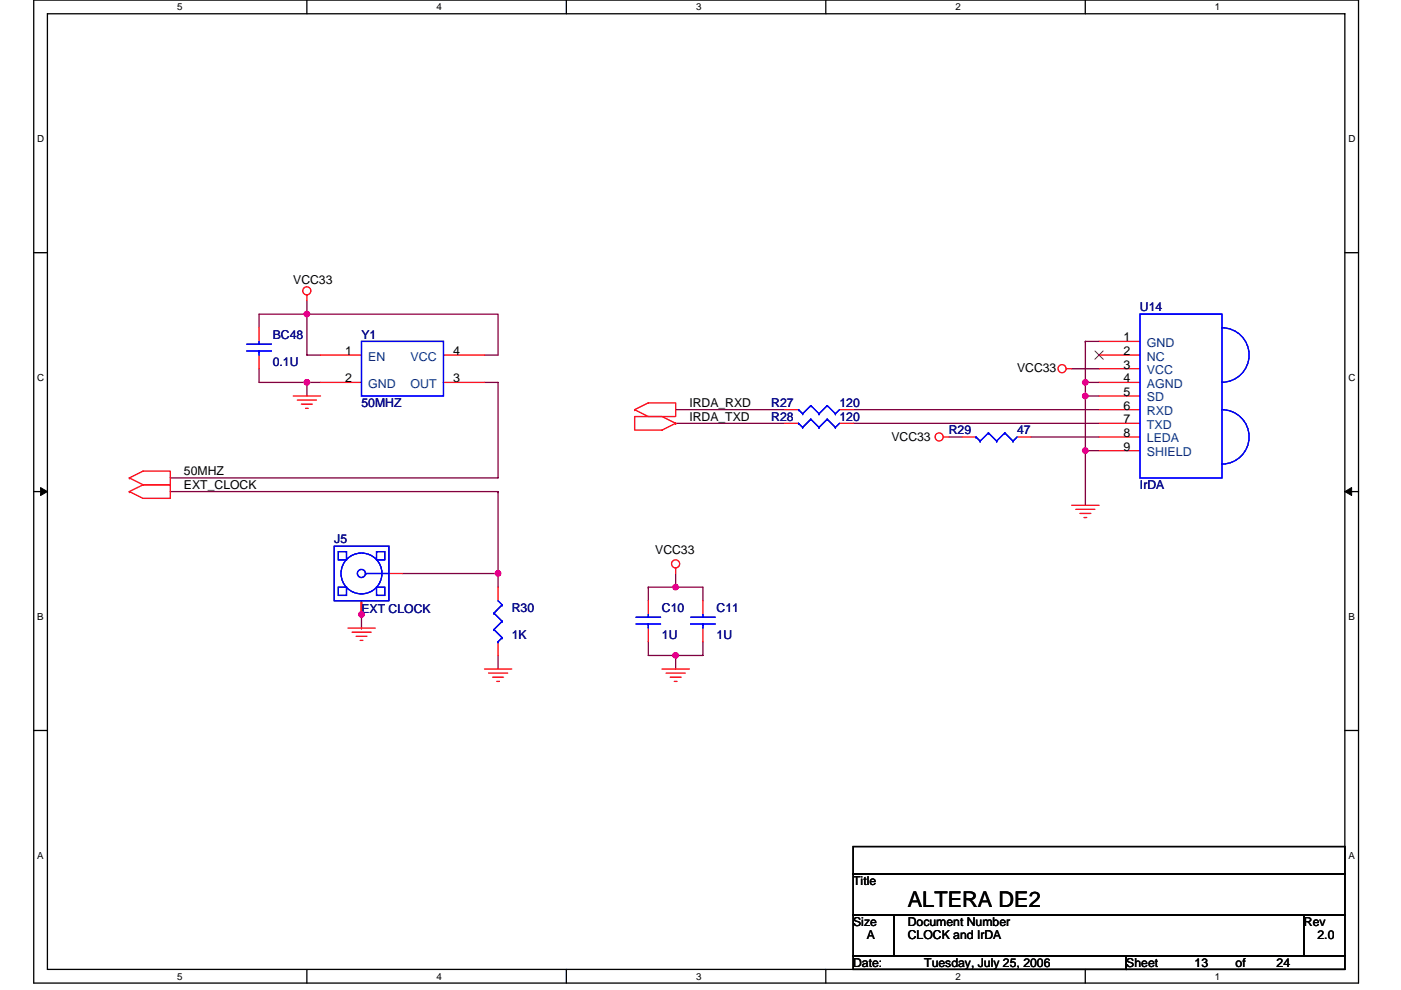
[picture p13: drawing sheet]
<svg xmlns="http://www.w3.org/2000/svg" width="297mm" height="210mm" viewBox="0 0 297 210" stroke-linecap="round" stroke-linejoin="round" font-family="sans-serif">
<defs><g id="words">
<text font-size="4.6" x="192.5" y="192.4">ALTERA DE2</text>
<g font-size="2.6">
<text x="62.2" y="60.3">VCC33</text>
<text x="73.1" y="75.3">1</text>
<text x="96.1" y="75.3">4</text>
<text x="238.2" y="75.3">2</text>
<text x="238.2" y="72.4">1</text>
<text x="73.1" y="81.1">2</text>
<text x="96.1" y="81.1">3</text>
<text x="215.6" y="78.8">VCC33</text>
<text x="238.2" y="81.1">4</text>
<text x="238.2" y="78.2">3</text>
<text x="238.2" y="84">5</text>
<text x="146.2" y="86.3">IRDA_RXD</text>
<text x="146.2" y="89.2">IRDA_TXD</text>
<text x="238.2" y="86.9">6</text>
<text x="238.2" y="89.8">7</text>
<text x="189" y="93.6">VCC33</text>
<text x="238.2" y="92.7">8</text>
<text x="238.2" y="95.6">9</text>
<text x="39" y="100.8">50MHZ</text>
<text x="39" y="103.7">EXT_CLOCK</text>
<text x="138.9" y="117.6">VCC33</text>
<text x="180.9" y="187.7">Title</text>
<text x="180.9" y="196.4">Size</text>
<text x="192.5" y="196.4">Document Number</text>
<text x="276.5" y="196.4">Rev</text>
<text x="183.8" y="199.3">A</text>
<text x="192.5" y="199.3">CLOCK and IrDA</text>
<text x="279.3" y="199.3">2.0</text>
<text x="180.9" y="205">Date:</text>
<text x="196" y="205">Tuesday, July 25, 2006</text>
<text x="238.8" y="205">Sheet</text>
<text x="253.3" y="205">13</text>
<text x="262" y="205">of</text>
<text x="270.7" y="205">24</text>
</g>
<g font-size="2.6" fill="#000080">
<text x="57.8" y="71.8">BC48</text>
<text x="76.6" y="71.8">Y1</text>
<text x="241.7" y="66.1">U14</text>
<text x="57.8" y="77.6">0.1U</text>
<text x="76.6" y="86.3">50MHZ</text>
<text x="163.5" y="89.2">R28</text>
<text x="163.5" y="86.3">R27</text>
<text x="178" y="89.2">120</text>
<text x="178" y="86.3">120</text>
<text x="201.2" y="92.1">R29</text>
<text x="215.6" y="92.1">47</text>
<text x="241.7" y="103.7">IrDA</text>
<text x="70.9" y="115.3">J5</text>
<text x="76.6" y="130">EXT CLOCK</text>
<text x="108.5" y="129.8">R30</text>
<text x="140.4" y="129.8">C10</text>
<text x="151.9" y="129.8">C11</text>
<text x="108.5" y="135.6">1K</text>
<text x="140.4" y="135.6">1U</text>
<text x="151.9" y="135.6">1U</text>
</g>
<g font-size="2.6" fill="#004080">
<text x="78.1" y="76.5">EN</text>
<text x="87" y="76.5">VCC</text>
<text x="243.1" y="76.5">NC</text>
<text x="243.1" y="73.6">GND</text>
<text x="78.1" y="82.3">GND</text>
<text x="87" y="82.3">OUT</text>
<text x="243.1" y="82.3">AGND</text>
<text x="243.1" y="79.4">VCC</text>
<text x="243.1" y="85.2">SD</text>
<text x="243.1" y="88.1">RXD</text>
<text x="243.1" y="91">TXD</text>
<text x="243.1" y="93.9">LEDA</text>
<text x="243.1" y="96.8">SHIELD</text>
</g>
<g font-size="2.1">
<text x="37.5" y="2.2">5</text>
<text x="92.6" y="2.2">4</text>
<text x="147.6" y="2.2">3</text>
<text x="202.6" y="2.2">2</text>
<text x="257.6" y="2.2">1</text>
<text x="7.9" y="30.1">D</text>
<text x="285.9" y="30.1">D</text>
<text x="7.9" y="80.8">C</text>
<text x="285.9" y="80.8">C</text>
<text x="7.9" y="131.4">B</text>
<text x="285.9" y="131.4">B</text>
<text x="7.9" y="182.1">A</text>
<text x="285.9" y="182.1">A</text>
<text x="37.5" y="207.8">5</text>
<text x="92.6" y="207.8">4</text>
<text x="147.6" y="207.8">3</text>
<text x="202.6" y="207.8">2</text>
<text x="257.6" y="207.8">1</text>
</g>
</g></defs>
<path d="M7.2 0h280.8v208.5h-280.8zM10.1 2.9h275v202.7h-275z" fill="none" stroke="#000" stroke-width=".28"/>
<g fill="#fff">
<path d="M37.5 .3h1.2v2.3h-1.2z"/>
<path d="M37.5 205.9h1.2v2.3h-1.2z"/>
</g>
<path d="M65.1 0v2.9M65.1 205.6v2.9" fill="none" stroke="#000" stroke-width=".28"/>
<g fill="#fff">
<path d="M92.6 .3h1.1v2.3h-1.1z"/>
<path d="M92.6 205.9h1.1v2.3h-1.1z"/>
</g>
<path d="M120.1 0v2.9M120.1 205.6v2.9" fill="none" stroke="#000" stroke-width=".28"/>
<g fill="#fff">
<path d="M147.6 .3h1.1v2.3h-1.1z"/>
<path d="M147.6 205.9h1.1v2.3h-1.1z"/>
</g>
<path d="M175.1 0v2.9M175.1 205.6v2.9" fill="none" stroke="#000" stroke-width=".28"/>
<g fill="#fff">
<path d="M202.6 .3h1.1v2.3h-1.1z"/>
<path d="M202.6 205.9h1.1v2.3h-1.1z"/>
</g>
<path d="M230.1 0v2.9M230.1 205.6v2.9" fill="none" stroke="#000" stroke-width=".28"/>
<g fill="#fff">
<path d="M257.6 .3h1.2v2.3h-1.2z"/>
<path d="M257.6 205.9h1.2v2.3h-1.2z"/>
<path d="M7.9 28.3h1.5v2.3h-1.5z"/>
<path d="M285.9 28.3h1.5v2.3h-1.5z"/>
<path d="M7.9 78.9h1.5v2.3h-1.5z"/>
<path d="M285.9 78.9h1.5v2.3h-1.5z"/>
</g>
<path d="M7.2 53.6h2.9M285.1 53.6h2.9" fill="none" stroke="#000" stroke-width=".28"/>
<g fill="#fff">
<path d="M7.9 129.6h1.4v2.3h-1.4z"/>
<path d="M285.9 129.6h1.3v2.3h-1.3z"/>
</g>
<path d="M7.2 104.3h2.9M285.1 104.3h2.9" fill="none" stroke="#000" stroke-width=".28"/>
<path d="M8.6 103.4l1.5 .9-1.5 .8zM285.1 104.3l1.5-.9v1.7z" fill="#000" stroke="#000" stroke-width=".21"/>
<g fill="#fff">
<path d="M7.9 180.3h1.4v2.3h-1.4z"/>
<path d="M285.9 180.3h1.4v2.3h-1.4z"/>
</g>
<path d="M7.2 154.9h2.9M285.1 154.9h2.9M180.9 179.6h104.2v5.7h-104.2zM180.9 185.3h104.2v8.7h-104.2zM180.9 194h8.7v8.7h-8.7zM189.6 194h86.9v8.7h-86.9zM276.5 194h8.6v8.7h-8.6zM180.9 202.7h57.9v2.9h-57.9zM238.8 202.7h46.3v2.9h-46.3z" fill="none" stroke="#000" stroke-width=".28"/>
<g fill="none" stroke="#800040" stroke-width=".28">
<path d="M54.9 78.2v2.9h10.2M65.1 66.6h40.5v8.7h-2.9M65.1 66.6h.1M65.1 66.6v8.7h2.9M65.1 66.6h-10.2v2.9M65.1 63.7v2.9M227.2 78.2h5.8M230.1 72.4h2.9M230.1 72.4h.1M230.1 72.4v11.6M65.1 81.1h.1M65.1 81.1v2.9"/>
<path d="M65.1 81.1h2.9M102.7 81.1h2.9v20.3h-69.5M143.3 86.9h23.1M143.3 89.8h23.1M180.9 86.9h52.1M180.9 89.8h52.1M201.2 92.7h2.9M218.5 92.7h14.5M230.1 81.1h2.9M230.1 95.6h.1M230.1 95.6h2.9M230.1 84h.1"/>
<path d="M230.1 84h2.9M230.1 84v11.6M230.1 95.6v11.6M36.1 104.3h69.5M105.6 104.3h.1M105.6 104.3v17.3M76.6 133.2h.1M76.6 130.3v2.9M85.3 121.6h20.3v2.9M105.6 139v2.9M137.5 124.5v2.9M137.5 124.5h11.5v2.9"/>
<path d="M137.5 136.1v2.9h5.8M137.5 124.5h.1M143.3 124.5h.1M143.3 121.6v2.9M143.3 139h.1M143.3 139v2.9M149 136.1v2.9h-5.7"/>
</g>
<g fill="#f0f" stroke="#f0f" stroke-width=".28">
<circle cx="65.1" cy="81.1" r=".57"/>
<circle cx="65.1" cy="66.6" r=".57"/>
<circle cx="76.6" cy="130.3" r=".57"/>
<circle cx="105.6" cy="121.6" r=".57"/>
<circle cx="230.1" cy="81.1" r=".57"/>
<circle cx="230.1" cy="95.6" r=".57"/>
<circle cx="230.1" cy="84" r=".57"/>
<circle cx="143.2" cy="124.5" r=".57"/>
<circle cx="143.2" cy="139" r=".57"/>
</g>
<g fill="none" stroke="#f00" stroke-width=".28">
<path d="M54.9 69.5v2.9M54.9 75.3v2.9M65.1 62.6v1.1M68 75.3h8.6M94 75.3h8.7M226.1 78.2h1.1M233 75.3h8.7M233 78.2h8.7M233 72.4h8.7M62.2 84h5.8M63 84.9h4.1M63.9 85.7h2.3"/>
<path d="M64.8 86.6h.6M68 81.1h8.6M94 81.1h8.7M134.6 86.9l2.9-1.5h5.8v2.9h-5.8zM134.6 86.9h.1M134.6 88.3h5.8l2.9 1.5-2.9 1.4h-5.8zM143.3 89.8h.1M166.4 89.8h2.9M166.4 86.9h2.9M178 89.8h2.9M178 86.9h2.9M200 92.7h1.2"/>
<path d="M204.1 92.7h2.8M215.6 92.7h2.9M233 89.8h8.7M233 81.1h8.7M233 86.9h8.7M233 84h8.7M233 92.7h8.7M233 95.6h8.7M27.4 101.4l2.9-1.5h5.8v2.9h-5.8M27.4 101.4h.1M27.4 104.3h.1M27.4 101.4l2.9 1.4"/>
<path d="M30.3 102.8h5.8v2.9h-5.8l-2.9-1.4M30.3 102.8l-2.9 1.5M227.2 107.2h5.8M228.1 108h4.1M229 108.9h2.3M229.8 109.8h.6M73.8 133.2h5.7M74.6 134.1h4.1M75.5 135h2.3M76.4 135.8h.5M76.6 127.4v2.9M82.4 121.6h2.9"/>
<path d="M105.6 124.5v2.9M105.6 136.1v2.9M137.5 127.4v2.9M137.5 133.2v2.9M143.3 120.5v1.1M149 127.4v2.9M149 133.2v2.9M102.7 141.9h5.8M103.6 142.8h4M104.5 143.6h2.3M105.3 144.5h.6M140.4 141.9h5.8"/>
<path d="M141.2 142.8h4.1M142.1 143.6h2.3M143 144.5h.5"/>
<circle cx="65.1" cy="61.7" r=".86"/>
<circle cx="225.2" cy="78.2" r=".86"/>
<circle cx="199.1" cy="92.7" r=".86"/>
<circle cx="143.2" cy="119.6" r=".86"/>
</g>
<g fill="none" stroke="#00f" stroke-width=".28">
<path d="M52.3 74.4h5.2M52.3 73h5.2M54.9 72.4v.6M54.9 74.4h.1M54.9 74.4v.9M76.6 72.4h17.4v11.6h-17.4zM241.7 66.6h17.4v34.8h-17.4zM259.1 69.5a5.8 5.8 0 0 1 5.7 5.8 5.8 5.8 0 0 1-5.7 5.8M169.3 89.8h.1M169.3 86.9h.1M169.3 89.8l.9 .9M169.3 86.9l.9 .9"/>
<path d="M170.2 90.7h.1M170.2 87.8h.1M171.9 88.9h.1M171.9 86h.1M171.9 88.9l1.7 1.8M171.9 88.9l-1.7 1.8M171.9 86l1.7 1.8M171.9 86l-1.7 1.8M173.6 90.7h.1M173.6 87.8h.1M175.4 88.9h.1M175.4 86h.1"/>
<path d="M175.4 88.9l1.7 1.8M175.4 88.9l-1.8 1.8M175.4 86l1.7 1.8M175.4 86l-1.8 1.8M177.1 90.7h.1M177.1 87.8h.1M178 89.8l-.9 .9M178 86.9l-.9 .9M206.9 92.7h.1M206.9 92.7l.9 .9M207.8 93.6h.1M209.6 91.8h.1"/>
<path d="M209.6 91.8l1.7 1.8M209.6 91.8l-1.8 1.8M211.3 93.6h.1M213 91.8h.1M213 91.8l1.8 1.8M213 91.8l-1.7 1.8M214.8 93.6h.1M215.6 92.7l-.8 .9M259.1 86.9a5.8 5.8 0 0 1 5.7 5.8 5.8 5.8 0 0 1-5.7 5.7M70.9 115.8h11.5v11.6h-11.5zM71.7 117h1.8v1.7h-1.8zM79.8 117h1.8v1.7h-1.8z"/>
<path d="M71.7 124.5h1.8v1.8h-1.8zM77.5 121.6h.1M77.5 121.6h4.9M79.8 124.5h1.8v1.8h-1.8zM104.7 130h.1M104.7 133.5h.1M104.7 130l1.8 1.8M104.7 133.5l1.8 1.8M105.6 136.1h.1M105.6 127.4l.9 .9M106.5 128.3h.1M106.5 131.8h.1"/>
<path d="M106.5 135.3h.1M106.5 128.3l-1.8 1.7M106.5 131.8l-1.8 1.7M106.5 135.3l-.9 .8M134.8 132.4h5.3M134.8 130.9h5.3M137.5 130.3v.6M137.5 132.4h.1M137.5 132.4v.8M146.4 132.4h5.3M146.4 130.9h5.3M149 130.3v.6"/>
<path d="M149 132.4h.1M149 132.4v.8"/>
<circle cx="76.6" cy="121.6" r=".86"/>
<circle cx="76.6" cy="121.6" r="4.3"/>
</g>
<path d="M232.2 74.4l1.7 1.8M233.9 74.4l-1.8 1.8" fill="none" stroke="#804000" stroke-width=".21"/>
<use href="#words"/>
</svg>
